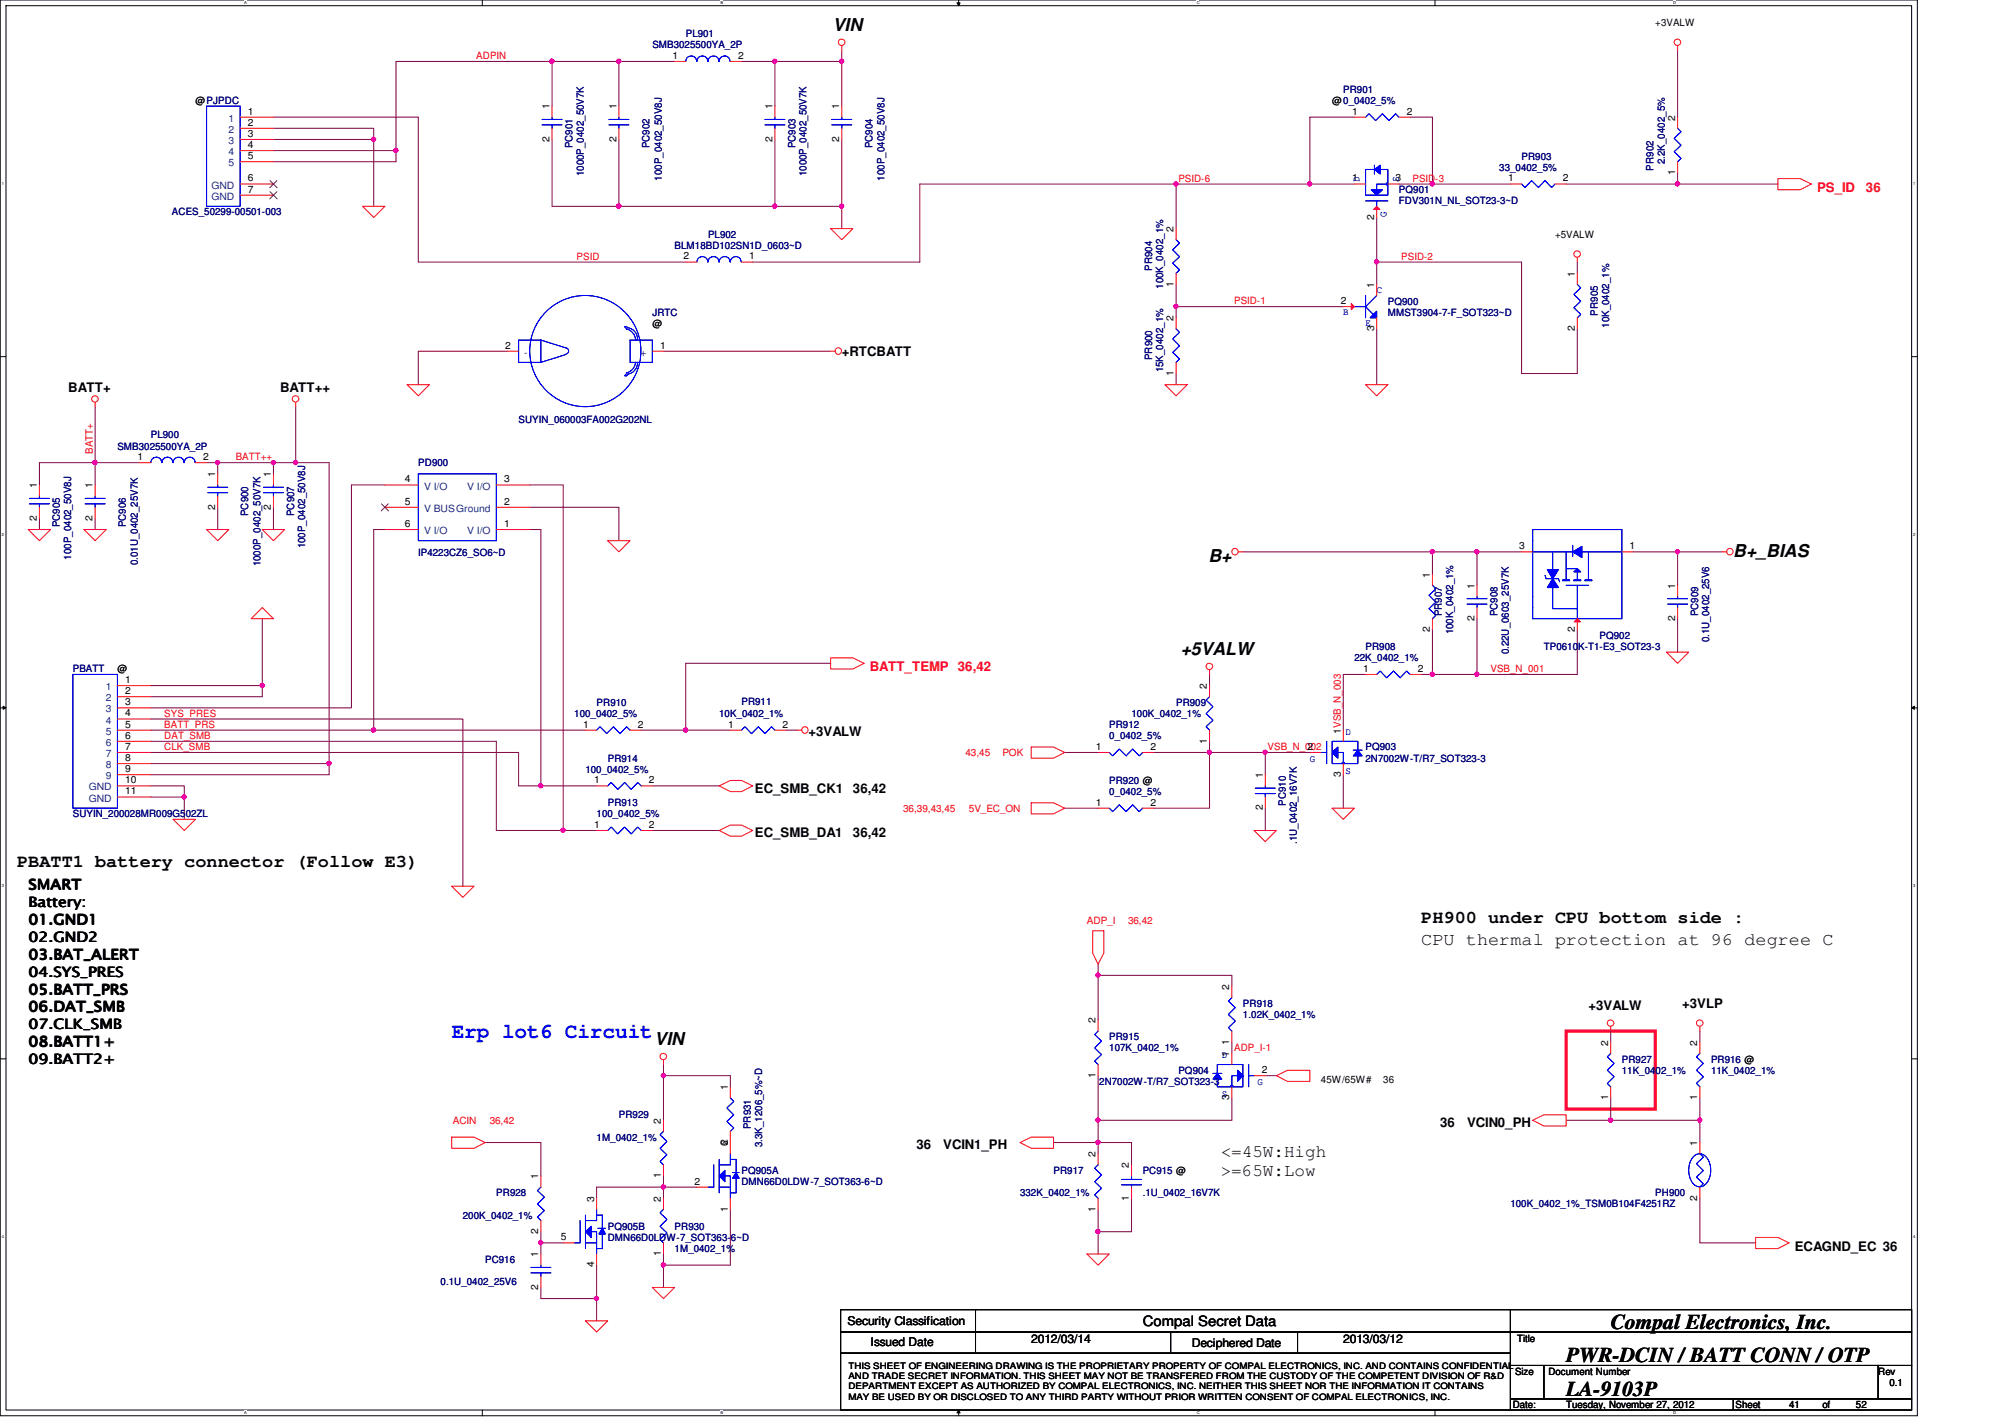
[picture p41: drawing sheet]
<svg xmlns="http://www.w3.org/2000/svg" width="297mm" height="210mm" viewBox="0 0 297 210" stroke-linecap="round" stroke-linejoin="round" font-family="sans-serif">
<defs><g id="words">
<text font-size="3.1" fill="#00f" x="66.9" y="153.7">Erp lot6 Circuit</text>
<g font-size="3.1">
<text x="238.6" y="196.8">Compal Electronics, Inc.</text>
<text x="232" y="201.8">PWR-DCIN / BATT CONN / OTP</text>
<text x="232" y="206.8">LA-9103P</text>
</g>
<g font-size="2.6">
<text x="123.4" y="4.6">VIN</text>
<text x="179" y="83.2">B+</text>
<text x="256.8" y="82.5">B+_BIAS</text>
<text x="174.9" y="97">+5VALW</text>
<text x="2.5" y="128.5">PBATT1 battery connector (Follow E3)</text>
<text x="210.6" y="136.7">PH900 under CPU bottom side :</text>
<text x="210.6" y="140">CPU thermal protection at 96 degree C</text>
<text x="97" y="154.8">VIN</text>
<text x="180.8" y="171.4">&lt;=45W:High</text>
<text x="180.8" y="174.2">&gt;=65W:Low</text>
</g>
<g font-size="2.1">
<text x="4.2" y="131.8">SMART</text>
<text x="4.2" y="134.4">Battery:</text>
<text x="4.2" y="137">01.GND1</text>
<text x="4.2" y="139.6">02.GND2</text>
<text x="4.3" y="142.1">03.BAT_ALERT</text>
<text x="4.3" y="144.7">04.SYS_PRES</text>
<text x="4.3" y="147.2">05.BATT_PRS</text>
<text x="4.3" y="149.8">06.DAT_SMB</text>
<text x="4.3" y="152.4">07.CLK_SMB</text>
<text x="4.3" y="155">08.BATT1+</text>
<text x="4.3" y="157.6">09.BATT2+</text>
<text x="169.3" y="196.5">Compal Secret Data</text>
</g>
<g font-size="1.9" fill="#f00">
<text x="269.2" y="28.4">PS_ID</text>
<text x="276.4" y="28.4">36</text>
<text x="128.9" y="99.4">BATT_TEMP</text>
<text x="141.9" y="99.4">36,42</text>
</g>
<g font-size="1.9">
<text x="124.7" y="52.7">+RTCBATT</text>
<text x="10.1" y="58.1">BATT+</text>
<text x="41.5" y="58.1">BATT++</text>
<text x="119.8" y="109">+3VALW</text>
<text x="111.8" y="117.4">EC_SMB_CK1</text>
<text x="126.4" y="117.4">36,42</text>
<text x="111.8" y="124">EC_SMB_DA1</text>
<text x="126.4" y="124">36,42</text>
<text x="235.3" y="149.6">+3VALW</text>
<text x="249.2" y="149.3">+3VLP</text>
<text x="213.4" y="167">36</text>
<text x="217.3" y="167">VCIN0_PH</text>
<text x="135.8" y="170.3">36</text>
<text x="139.7" y="170.3">VCIN1_PH</text>
<text x="265.9" y="185.3">ECAGND_EC 36</text>
</g>
<g font-size="1.8">
<text x="125.6" y="196.3">Security Classification</text>
<text x="129" y="199.4">Issued Date</text>
<text x="152.8" y="198.9">2012/03/14</text>
<text x="176.6" y="199.6">Deciphered Date</text>
<text x="199" y="198.9">2013/03/12</text>
</g>
<g font-size="1.5" fill="#000080">
<text x="101.6" y="5.5">PL901</text>
<text x="96.6" y="7.2">SMB3025500YA_2P</text>
<text x="199" y="13.8">PR901</text>
<text x="84.8" y="22" transform="rotate(-90 84.8 22)">PC901</text>
<text x="96.2" y="22" transform="rotate(-90 96.2 22)">PC902</text>
<text x="117.9" y="22" transform="rotate(-90 117.9 22)">PC903</text>
<text x="129.2" y="22" transform="rotate(-90 129.2 22)">PC904</text>
<text x="225.4" y="23.7">PR903</text>
<text x="86.5" y="26.1" transform="rotate(-90 86.5 26.1)">1000P_0402_50V7K</text>
<text x="98" y="26.8" transform="rotate(-90 98 26.8)">100P_0402_50V8J</text>
<text x="119.5" y="26.1" transform="rotate(-90 119.5 26.1)">1000P_0402_50V7K</text>
<text x="131.1" y="26.8" transform="rotate(-90 131.1 26.8)">100P_0402_50V8J</text>
<text x="207.3" y="28.6">PQ901</text>
<text x="222.1" y="25.3">33_0402_5%</text>
<text x="245" y="25.3" transform="rotate(-90 245 25.3)">PR902</text>
<text x="246.6" y="24.3" transform="rotate(-90 246.6 24.3)">2.2K_0402_5%</text>
<text x="25.5" y="31.9">ACES_50299-00501-003</text>
<text x="104.9" y="35.2">PL902</text>
<text x="207.3" y="30.3">FDV301N_NL_SOT23-3~D</text>
<text x="99.9" y="36.9">BLM18BD102SN1D_0603~D</text>
<text x="170.7" y="40.1" transform="rotate(-90 170.7 40.1)">PR904</text>
<text x="96.6" y="46.8">JRTC</text>
<text x="172.3" y="42.8" transform="rotate(-90 172.3 42.8)">100K_0402_1%</text>
<text x="205.6" y="45.1">PQ900</text>
<text x="205.6" y="46.8">MMST3904-7-F_SOT323~D</text>
<text x="236.7" y="46.7" transform="rotate(-90 236.7 46.7)">PR905</text>
<text x="170.7" y="53.3" transform="rotate(-90 170.7 53.3)">PR900</text>
<text x="238.4" y="48.6" transform="rotate(-90 238.4 48.6)">10K_0402_1%</text>
<text x="172.3" y="55.2" transform="rotate(-90 172.3 55.2)">15K_0402_1%</text>
<text x="22.3" y="64.9">PL900</text>
<text x="76.8" y="62.6">SUYIN_060003FA002G202NL</text>
<text x="17.4" y="66.6">SMB3025500YA_2P</text>
<text x="62" y="69.1">PD900</text>
<text x="36.8" y="76.5" transform="rotate(-90 36.8 76.5)">PC900</text>
<text x="43.6" y="76.5" transform="rotate(-90 43.6 76.5)">PC907</text>
<text x="8.9" y="78.1" transform="rotate(-90 8.9 78.1)">PC905</text>
<text x="10.5" y="82.9" transform="rotate(-90 10.5 82.9)">100P_0402_50V8J</text>
<text x="18.6" y="78.1" transform="rotate(-90 18.6 78.1)">PC906</text>
<text x="20.4" y="83.7" transform="rotate(-90 20.4 83.7)">0.01U_0402_25V7K</text>
<text x="38.6" y="83.9" transform="rotate(-90 38.6 83.9)">1000P_0402_50V7K</text>
<text x="45.2" y="81.2" transform="rotate(-90 45.2 81.2)">100P_0402_50V8J</text>
<text x="62" y="82.4">IP4223CZ6_SO6~D</text>
<text x="213.6" y="91.3" transform="rotate(-90 213.6 91.3)">PR907</text>
<text x="215.3" y="94" transform="rotate(-90 215.3 94)">100K_0402_1%</text>
<text x="221.9" y="91.3" transform="rotate(-90 221.9 91.3)">PC908</text>
<text x="237" y="94.7">PQ902</text>
<text x="251.6" y="91.3" transform="rotate(-90 251.6 91.3)">PC909</text>
<text x="253.2" y="95.1" transform="rotate(-90 253.2 95.1)">0.1U_0402_25V6</text>
<text x="10.8" y="99.6">PBATT</text>
<text x="200.7" y="98">22K_0402_1%</text>
<text x="202.3" y="96.3">PR908</text>
<text x="223.5" y="96.9" transform="rotate(-90 223.5 96.9)">0.22U_0603_25V7K</text>
<text x="228.7" y="96.3">TP0610K-T1-E3_SOT23-3</text>
<text x="85.1" y="106.2">100_0402_5%</text>
<text x="88.4" y="104.6">PR910</text>
<text x="106.5" y="106.2">10K_0402_1%</text>
<text x="109.9" y="104.4">PR911</text>
<text x="164.3" y="107.9">PR912</text>
<text x="167.6" y="106.2">100K_0402_1%</text>
<text x="174.2" y="104.6">PR909</text>
<text x="90" y="112.8">PR914</text>
<text x="164.3" y="109.5">0_0402_5%</text>
<text x="202.3" y="111.2">PQ903</text>
<text x="202.3" y="112.8">2N7002W-T/R7_SOT323-3</text>
<text x="86.7" y="114.5">100_0402_5%</text>
<text x="90" y="119.4">PR913</text>
<text x="164.3" y="116.1">PR920 @</text>
<text x="164.3" y="117.8">0_0402_5%</text>
<text x="190.5" y="119.4" transform="rotate(-90 190.5 119.4)">PC910</text>
<text x="10.8" y="121.1">SUYIN_200028MR009G502ZL</text>
<text x="88.4" y="121.1">100_0402_5%</text>
<text x="192.1" y="125" transform="rotate(-90 192.1 125)">.1U_0402_16V7K</text>
<text x="184.1" y="149.1">PR918</text>
<text x="164.3" y="154.1">PR915</text>
<text x="164.3" y="155.7">107K_0402_1%</text>
<text x="184.1" y="150.8">1.02K_0402_1%</text>
<text x="162.9" y="160.7">2N7002W-T/R7_SOT323-3</text>
<text x="174.6" y="159">PQ904</text>
<text x="240.3" y="157.4">PR927</text>
<text x="240.3" y="159">11K_0402_1%</text>
<text x="253.5" y="157.4">PR916 @</text>
<text x="253.5" y="159">11K_0402_1%</text>
<text x="91.7" y="165.7">PR929</text>
<text x="111.2" y="167.3" transform="rotate(-90 111.2 167.3)">PR931</text>
<text x="88.4" y="169">1M_0402_1%</text>
<text x="109.9" y="173.9">PQ905A</text>
<text x="112.9" y="169.9" transform="rotate(-90 112.9 169.9)">3.3K_1206_5%~D</text>
<text x="156.1" y="173.9">PR917</text>
<text x="169.3" y="173.9">PC915 @</text>
<text x="73.5" y="177.2">PR928</text>
<text x="109.9" y="175.6">DMN66D0LDW-7_SOT363-6~D</text>
<text x="151.1" y="177.2">332K_0402_1%</text>
<text x="169.3" y="177.2">.1U_0402_16V7K</text>
<text x="223.8" y="178.9">100K_0402_1%_TSM0B104F4251RZ</text>
<text x="245.2" y="177.2">PH900</text>
<text x="68.6" y="180.5">200K_0402_1%</text>
<text x="90" y="182.2">PQ905B</text>
<text x="90" y="183.8">DMN66D0LDW-7_SOT363-6~D</text>
<text x="99.9" y="182.2">PR930</text>
<text x="99.9" y="185.5">1M_0402_1%</text>
<text x="65.3" y="190.4">0.1U_0402_25V6</text>
<text x="71.9" y="187.1">PC916</text>
</g>
<g font-size="1.5">
<text x="245.2" y="3.9">+3VALW</text>
<text x="99.6" y="8.7">1</text>
<text x="109.3" y="8.7">2</text>
<text x="29" y="15.4">@PJPDC</text>
<text x="36.7" y="17">1</text>
<text x="81.4" y="16.2" transform="rotate(-90 81.4 16.2)">1</text>
<text x="91.3" y="16.2" transform="rotate(-90 91.3 16.2)">1</text>
<text x="114.4" y="16.2" transform="rotate(-90 114.4 16.2)">1</text>
<text x="124.3" y="16.2" transform="rotate(-90 124.3 16.2)">1</text>
<text x="197.4" y="15.4">@0_0402_5%</text>
<text x="200.3" y="17">1</text>
<text x="208.4" y="17">2</text>
<text x="248.2" y="17.9" transform="rotate(-90 248.2 17.9)">2</text>
<text x="36.7" y="18.6">2</text>
<text x="36.7" y="20.3">3</text>
<text x="36.7" y="21.9">4</text>
<text x="36.7" y="23.6">5</text>
<text x="81.4" y="21" transform="rotate(-90 81.4 21)">2</text>
<text x="91.3" y="21" transform="rotate(-90 91.3 21)">2</text>
<text x="114.4" y="21" transform="rotate(-90 114.4 21)">2</text>
<text x="124.3" y="21" transform="rotate(-90 124.3 21)">2</text>
<text x="36.7" y="26.9">6</text>
<text x="36.7" y="28.5">7</text>
<text x="200.3" y="26.9">1</text>
<text x="206.8" y="26.9">3</text>
<text x="223.4" y="26.9">1</text>
<text x="231.5" y="26.9">2</text>
<text x="248.2" y="26" transform="rotate(-90 248.2 26)">1</text>
<text x="173.9" y="34.4" transform="rotate(-90 173.9 34.4)">2</text>
<text x="203.6" y="32.6" transform="rotate(-90 203.6 32.6)">2</text>
<text x="230.4" y="35.2">+5VALW</text>
<text x="101.3" y="38.4">2</text>
<text x="111" y="38.4">1</text>
<text x="233.3" y="41" transform="rotate(-90 233.3 41)">1</text>
<text x="173.9" y="47.6" transform="rotate(-90 173.9 47.6)">2</text>
<text x="173.9" y="42.5" transform="rotate(-90 173.9 42.5)">1</text>
<text x="198.7" y="45">2</text>
<text x="203.6" y="42.6" transform="rotate(-90 203.6 42.6)">1</text>
<text x="74.8" y="51.6">2</text>
<text x="96.6" y="48.4">@</text>
<text x="97.8" y="51.6">1</text>
<text x="203.6" y="49.1" transform="rotate(-90 203.6 49.1)">3</text>
<text x="233.3" y="49.1" transform="rotate(-90 233.3 49.1)">2</text>
<text x="173.9" y="55.7" transform="rotate(-90 173.9 55.7)">1</text>
<text x="20.4" y="68.2">1</text>
<text x="30.1" y="68.2">2</text>
<text x="31.9" y="70.7" transform="rotate(-90 31.9 70.7)">1</text>
<text x="40.1" y="70.7" transform="rotate(-90 40.1 70.7)">1</text>
<text x="60" y="71.5">4</text>
<text x="74.7" y="71.5">3</text>
<text x="5.5" y="77.1" transform="rotate(-90 5.5 77.1)">2</text>
<text x="5.5" y="72.3" transform="rotate(-90 5.5 72.3)">1</text>
<text x="13.7" y="77.1" transform="rotate(-90 13.7 77.1)">2</text>
<text x="13.7" y="72.3" transform="rotate(-90 13.7 72.3)">1</text>
<text x="31.9" y="75.5" transform="rotate(-90 31.9 75.5)">2</text>
<text x="40.1" y="75.5" transform="rotate(-90 40.1 75.5)">2</text>
<text x="60" y="74.8">5</text>
<text x="74.7" y="74.8">2</text>
<text x="60" y="78.1">6</text>
<text x="74.7" y="78.1">1</text>
<text x="225.1" y="81.4">3</text>
<text x="241.4" y="81.4">1</text>
<text x="211.8" y="85.6" transform="rotate(-90 211.8 85.6)">1</text>
<text x="218.4" y="87.2" transform="rotate(-90 218.4 87.2)">1</text>
<text x="248.2" y="87.2" transform="rotate(-90 248.2 87.2)">1</text>
<text x="211.8" y="93.6" transform="rotate(-90 211.8 93.6)">2</text>
<text x="218.4" y="92" transform="rotate(-90 218.4 92)">2</text>
<text x="233.3" y="93.6" transform="rotate(-90 233.3 93.6)">2</text>
<text x="248.2" y="92" transform="rotate(-90 248.2 92)">2</text>
<text x="17.4" y="99.6">@</text>
<text x="18.5" y="101.2">1</text>
<text x="202" y="99.5">1</text>
<text x="210.1" y="99.5">2</text>
<text x="18.5" y="104.5">3</text>
<text x="18.5" y="106.1">4</text>
<text x="18.5" y="107.8">5</text>
<text x="18.5" y="102.8">2</text>
<text x="86.4" y="107.8">1</text>
<text x="94.5" y="107.8">2</text>
<text x="107.9" y="107.8">1</text>
<text x="115.9" y="107.8">2</text>
<text x="178.8" y="102.1" transform="rotate(-90 178.8 102.1)">2</text>
<text x="18.5" y="109.4">6</text>
<text x="18.5" y="112.7">8</text>
<text x="18.5" y="111.1">7</text>
<text x="162.3" y="111.1">1</text>
<text x="170.4" y="111.1">2</text>
<text x="178.8" y="110.2" transform="rotate(-90 178.8 110.2)">1</text>
<text x="193.7" y="111.1">2</text>
<text x="198.6" y="108.7" transform="rotate(-90 198.6 108.7)">1VSB_N_003</text>
<text x="18.5" y="116">10</text>
<text x="18.5" y="117.7">11</text>
<text x="18.5" y="114.4">9</text>
<text x="88" y="116">1</text>
<text x="96.1" y="116">2</text>
<text x="162.3" y="119.3">1</text>
<text x="170.4" y="119.3">2</text>
<text x="187.1" y="115.3" transform="rotate(-90 187.1 115.3)">1</text>
<text x="198.6" y="115.1" transform="rotate(-90 198.6 115.1)">3</text>
<text x="88" y="122.6">1</text>
<text x="96.1" y="122.6">2</text>
<text x="187.1" y="120.1" transform="rotate(-90 187.1 120.1)">2</text>
<text x="182.1" y="146.6" transform="rotate(-90 182.1 146.6)">2</text>
<text x="162.3" y="151.6" transform="rotate(-90 162.3 151.6)">2</text>
<text x="182.1" y="154.7" transform="rotate(-90 182.1 154.7)">1</text>
<text x="238.2" y="154.9" transform="rotate(-90 238.2 154.9)">2</text>
<text x="251.5" y="154.9" transform="rotate(-90 251.5 154.9)">2</text>
<text x="107.8" y="161.5" transform="rotate(-90 107.8 161.5)">1</text>
<text x="162.3" y="159.7" transform="rotate(-90 162.3 159.7)">1</text>
<text x="182.1" y="156.5" transform="rotate(-90 182.1 156.5)">1</text>
<text x="186.9" y="159">2</text>
<text x="195.7" y="160.4">45W/65W#</text>
<text x="204.9" y="160.4">36</text>
<text x="97.9" y="166.5" transform="rotate(-90 97.9 166.5)">2</text>
<text x="182.1" y="163" transform="rotate(-90 182.1 163)">3</text>
<text x="238.2" y="163" transform="rotate(-90 238.2 163)">1</text>
<text x="251.5" y="163" transform="rotate(-90 251.5 163)">1</text>
<text x="107.8" y="169.8" transform="rotate(-90 107.8 169.8)">6</text>
<text x="107.8" y="169.6" transform="rotate(-90 107.8 169.6)">2</text>
<text x="162.3" y="171.4" transform="rotate(-90 162.3 171.4)">2</text>
<text x="167.3" y="173.1" transform="rotate(-90 167.3 173.1)">2</text>
<text x="251.5" y="169.8" transform="rotate(-90 251.5 169.8)">1</text>
<text x="79.8" y="174.7" transform="rotate(-90 79.8 174.7)">1</text>
<text x="88" y="178" transform="rotate(-90 88 178)">3</text>
<text x="97.9" y="178" transform="rotate(-90 97.9 178)">2</text>
<text x="97.9" y="174.5" transform="rotate(-90 97.9 174.5)">1</text>
<text x="102.9" y="175.5">2</text>
<text x="107.8" y="179.5" transform="rotate(-90 107.8 179.5)">1</text>
<text x="162.3" y="179.5" transform="rotate(-90 162.3 179.5)">1</text>
<text x="167.3" y="177.8" transform="rotate(-90 167.3 177.8)">1</text>
<text x="251.5" y="177.8" transform="rotate(-90 251.5 177.8)">2</text>
<text x="79.8" y="182.8" transform="rotate(-90 79.8 182.8)">2</text>
<text x="83.1" y="183.7">5</text>
<text x="79.8" y="191.1" transform="rotate(-90 79.8 191.1)">2</text>
<text x="79.8" y="186.3" transform="rotate(-90 79.8 186.3)">1</text>
<text x="88" y="187.7" transform="rotate(-90 88 187.7)">4</text>
<text x="97.9" y="186.1" transform="rotate(-90 97.9 186.1)">1</text>
<text x="224.4" y="203.6">Size</text>
<text x="224.7" y="198.8">Title</text>
<text x="229.4" y="203.6">Document Number</text>
<text x="278.3" y="203.6">Rev</text>
<text x="224.1" y="208.6">Date:</text>
<text x="232" y="208.6">Tuesday, November 27, 2012</text>
<text x="257.1" y="208.6">Sheet</text>
<text x="265" y="208.6">41</text>
<text x="270" y="208.6">of</text>
<text x="275" y="208.6">52</text>
<text x="279.9" y="205.3">0.1</text>
</g>
<g font-size="1.5" fill="#f00">
<text x="70.6" y="8.8">ADPIN</text>
<text x="174.6" y="26.9">PSID-6</text>
<text x="209.3" y="26.9">PSID-3</text>
<text x="85.4" y="38.5">PSID</text>
<text x="207.6" y="38.5">PSID-2</text>
<text x="182.8" y="45.1">PSID-1</text>
<text x="13.8" y="67.2" transform="rotate(-90 13.8 67.2)">BATT+</text>
<text x="34.9" y="68.2">BATT++</text>
<text x="220.8" y="99.6">VSB_N_001</text>
<text x="24.3" y="106.2">SYS_PRES</text>
<text x="24.3" y="107.8">BATT_PRS</text>
<text x="24.3" y="109.5">DAT_SMB</text>
<text x="24.3" y="111.1">CLK_SMB</text>
<text x="143" y="112">43,45</text>
<text x="148.5" y="112">POK</text>
<text x="187.8" y="111.1">VSB_N_002</text>
<text x="133.8" y="120.3">36,39,43,45</text>
<text x="143.5" y="120.3">5V_EC_ON</text>
<text x="161" y="136.9">ADP_I</text>
<text x="167.1" y="136.9">36,42</text>
<text x="182.8" y="155.7">ADP_I-1</text>
<text x="67.1" y="166.5">ACIN</text>
<text x="72.6" y="166.5">36,42</text>
</g>
<g font-size="1.5" fill="#004080">
<text x="33.9" y="18">1</text>
<text x="33.9" y="19.7">2</text>
<text x="33.9" y="21.3">3</text>
<text x="33.9" y="23">4</text>
<text x="31.3" y="27.9">GND</text>
<text x="31.3" y="29.6">GND</text>
<text x="33.9" y="24.6">5</text>
<text x="77.7" y="52.7">-</text>
<text x="94.9" y="52.7">+</text>
<text x="62.8" y="72.5">V I/O</text>
<text x="62.8" y="75.8">V BUSGround</text>
<text x="69.2" y="72.5">V I/O</text>
<text x="62.8" y="79.1">V I/O</text>
<text x="69.2" y="79.1">V I/O</text>
<text x="15.7" y="102.2">1</text>
<text x="15.7" y="105.5">3</text>
<text x="15.7" y="107.2">4</text>
<text x="15.7" y="103.9">2</text>
<text x="15.7" y="108.8">5</text>
<text x="15.7" y="110.5">6</text>
<text x="15.7" y="113.8">8</text>
<text x="15.7" y="112.1">7</text>
<text x="13.2" y="117.1">GND</text>
<text x="13.2" y="118.7">GND</text>
<text x="15.7" y="115.4">9</text>
</g>
<g font-size="1.5" fill="#00f">
<text x="201.4" y="26.9" transform="rotate(-90 201.4 26.9)">D</text>
<text x="207.2" y="26.9" transform="rotate(-90 207.2 26.9)">S</text>
<text x="205.4" y="32.2" transform="rotate(-90 205.4 32.2)">G</text>
<text x="199" y="46.7">B</text>
<text x="204" y="43.3">C</text>
<text x="202.3" y="48.3">E</text>
<text x="194.1" y="112.9">G</text>
<text x="199.3" y="108.9">D</text>
<text x="199.3" y="114.7">S</text>
<text x="181" y="156.8">D</text>
<text x="186.3" y="160.7">G</text>
<text x="181" y="162.6">S</text>
</g>
<g font-size="1.3">
<text x="125.7" y="202.8">THIS SHEET OF ENGINEERING DRAWING IS THE PROPRIETARY PROPERTY OF COMPAL ELECTRONICS, INC. AND CONTAINS CONFIDENTIAL</text>
<text x="125.7" y="205.8">DEPARTMENT EXCEPT AS AUTHORIZED BY COMPAL ELECTRONICS, INC. NEITHER THIS SHEET NOR THE INFORMATION IT CONTAINS</text>
<text x="125.7" y="207.3">MAY BE USED BY OR DISCLOSED TO ANY THIRD PARTY WITHOUT PRIOR WRITTEN CONSENT OF COMPAL ELECTRONICS, INC.</text>
<text x="125.7" y="204.3">AND TRADE SECRET INFORMATION. THIS SHEET MAY NOT BE TRANSFERED FROM THE CUSTODY OF THE COMPETENT DIVISION OF R&amp;D</text>
</g>
<g font-size=".6">
<text x="36.1" y=".6">A</text>
<text x="106.7" y=".6">B</text>
<text x="177.3" y=".6">C</text>
<text x="247.9" y=".6">D</text>
<text x=".3" y="27.4">1</text>
<text x="283.4" y="27.4">1</text>
<text x=".3" y="79.4">2</text>
<text x="283.4" y="79.4">2</text>
<text x=".3" y="131.4">3</text>
<text x="283.4" y="131.4">3</text>
<text x=".3" y="183.4">4</text>
<text x="283.4" y="183.4">4</text>
<text x="36.1" y="209.5">A</text>
<text x="106.7" y="209.5">B</text>
<text x="177.3" y="209.5">C</text>
<text x="247.9" y="209.5">D</text>
</g>
</g></defs>
<path d="M0 0h284.1v209.7h-284.1zM.9 .8h282.3v208.1h-282.3z" fill="none" stroke="#000" stroke-width=".15"/>
<g fill="#fff">
<path d="M36.1 .1h.4v.7h-.4z"/>
<path d="M36.1 209h.4v.6h-.4z"/>
</g>
<path d="M71.5 0v.8M71.5 208.9v.8" fill="none" stroke="#000" stroke-width=".15"/>
<g fill="#fff">
<path d="M106.7 .1h.4v.7h-.4z"/>
<path d="M106.7 209h.4v.6h-.4z"/>
</g>
<path d="M141.8 .4h.4l-.2 .4zM142 0v.8M142 208.9l.2 .4h-.4zM142 208.9v.8" fill="none" stroke="#000" stroke-width=".15"/>
<path d="M141.8 .4h.4l-.2 .4zM142 208.9l.2 .4h-.4z" fill="#000"/>
<g fill="#fff">
<path d="M177.3 .1h.4v.7h-.4z"/>
<path d="M177.3 209h.4v.6h-.4z"/>
</g>
<path d="M212.6 0v.8M212.6 208.9v.8" fill="none" stroke="#000" stroke-width=".15"/>
<g fill="#fff">
<path d="M247.9 .1h.3v.7h-.3z"/>
<path d="M247.9 209h.3v.6h-.3z"/>
<path d="M.3 26.8h.2v.7h-.2z"/>
<path d="M283.4 26.8h.3v.7h-.3z"/>
<path d="M.3 78.8h.2v.7h-.2z"/>
<path d="M283.4 78.8h.3v.7h-.3z"/>
</g>
<path d="M0 52.8h.9M283.2 52.8h.9" fill="none" stroke="#000" stroke-width=".15"/>
<g fill="#fff">
<path d="M.3 130.9h.2v.6h-.2z"/>
<path d="M283.4 130.9h.3v.6h-.3z"/>
</g>
<path d="M0 104.9h.9M.5 104.6l.4 .3-.4 .2zM283.2 104.9l.4-.3v.5zM283.2 104.9h.9" fill="none" stroke="#000" stroke-width=".15"/>
<path d="M.5 104.6l.4 .3-.4 .2zM283.2 104.9l.4-.3v.5z" fill="#000"/>
<g fill="#fff">
<path d="M.3 182.8h.2v.7h-.2z"/>
<path d="M283.4 182.8h.3v.7h-.3z"/>
</g>
<path d="M0 156.8h.9M283.2 156.8h.9" fill="none" stroke="#000" stroke-width=".15"/>
<path d="M232 152.7h13.2v11.6h-13.2z" fill="none" stroke="#f00" stroke-width=".47"/>
<path d="M81.8 30.6h9.9" fill="none" stroke="#800040" stroke-width=".15"/>
<circle cx="91.7" cy="30.5" r=".32" fill="#f0f"/>
<circle cx="91.7" cy="30.5" r=".32" fill="none" stroke="#f0f" stroke-width=".15"/>
<path d="M81.8 9.1h9.9" fill="none" stroke="#800040" stroke-width=".15"/>
<circle cx="81.8" cy="9.1" r=".32" fill="#f0f"/>
<circle cx="81.8" cy="9.1" r=".32" fill="none" stroke="#f0f" stroke-width=".15"/>
<path d="M114.8 9.1h9.9" fill="none" stroke="#800040" stroke-width=".15"/>
<circle cx="124.7" cy="9.1" r=".32" fill="#f0f"/>
<circle cx="124.7" cy="9.1" r=".32" fill="none" stroke="#f0f" stroke-width=".15"/>
<circle cx="114.8" cy="9.1" r=".32" fill="#f0f"/>
<circle cx="114.8" cy="9.1" r=".32" fill="none" stroke="#f0f" stroke-width=".15"/>
<path d="M91.7 30.6h23.1" fill="none" stroke="#800040" stroke-width=".15"/>
<circle cx="91.7" cy="30.5" r=".32" fill="#f0f"/>
<circle cx="91.7" cy="30.5" r=".32" fill="none" stroke="#f0f" stroke-width=".15"/>
<path d="M58.7 9.1h23.1M124.7 7.5v1.6" fill="none" stroke="#800040" stroke-width=".15"/>
<circle cx="81.8" cy="9.1" r=".32" fill="#f0f"/>
<circle cx="81.8" cy="9.1" r=".32" fill="none" stroke="#f0f" stroke-width=".15"/>
<path d="M81.8 9.1v6.6M91.7 9.1v6.6M109.9 9.1h4.9v6.6M124.7 9.1v6.6M81.8 20.7v9.9M91.7 20.7v9.9M114.8 20.7v9.9h9.9M124.7 20.7v13.2" fill="none" stroke="#800040" stroke-width=".15"/>
<circle cx="124.7" cy="30.5" r=".32" fill="#f0f"/>
<circle cx="124.7" cy="30.5" r=".32" fill="none" stroke="#f0f" stroke-width=".15"/>
<circle cx="114.8" cy="30.5" r=".32" fill="#f0f"/>
<circle cx="114.8" cy="30.5" r=".32" fill="none" stroke="#f0f" stroke-width=".15"/>
<path d="M210.6 99.9h1.6M212.2 93.3v6.6M212.2 99.9h6.6" fill="none" stroke="#800040" stroke-width=".15"/>
<circle cx="212.2" cy="99.9" r=".32" fill="#f0f"/>
<circle cx="212.2" cy="99.9" r=".32" fill="none" stroke="#f0f" stroke-width=".15"/>
<path d="M202.3 99.9h-3.3v8.3M212.2 81.7h6.6M218.8 91.7v8.2h14.9v-6.6M248.5 91.7v4.9M248.5 81.7v5M187.4 111.5h6.7M199 114.8v4.9" fill="none" stroke="#800040" stroke-width=".15"/>
<circle cx="218.8" cy="99.9" r=".32" fill="#f0f"/>
<circle cx="218.8" cy="99.9" r=".32" fill="none" stroke="#f0f" stroke-width=".15"/>
<path d="M212.2 81.7v3.3M218.8 81.7v5" fill="none" stroke="#800040" stroke-width=".15"/>
<circle cx="218.8" cy="81.7" r=".32" fill="#f0f"/>
<circle cx="218.8" cy="81.7" r=".32" fill="none" stroke="#f0f" stroke-width=".15"/>
<path d="M184.1 81.7h28.1M241.9 81.7h6.6" fill="none" stroke="#800040" stroke-width=".15"/>
<circle cx="212.2" cy="81.7" r=".32" fill="#f0f"/>
<circle cx="212.2" cy="81.7" r=".32" fill="none" stroke="#f0f" stroke-width=".15"/>
<path d="M179.2 99.9v1.7M218.8 81.7h6.6M248.5 81.7h6.6" fill="none" stroke="#800040" stroke-width=".15"/>
<circle cx="248.5" cy="81.7" r=".32" fill="#f0f"/>
<circle cx="248.5" cy="81.7" r=".32" fill="none" stroke="#f0f" stroke-width=".15"/>
<path d="M91.7 9.1h8.2M187.4 111.5v3.3M187.4 119.7v3.3" fill="none" stroke="#800040" stroke-width=".15"/>
<circle cx="91.7" cy="9.1" r=".32" fill="#f0f"/>
<circle cx="91.7" cy="9.1" r=".32" fill="none" stroke="#f0f" stroke-width=".15"/>
<path d="M194.1 17.4v9.9M208.9 17.4h3.3M62 38.8h39.6M212.2 27.3h11.6M174.2 55.3v1.7" fill="none" stroke="#800040" stroke-width=".15"/>
<circle cx="194" cy="27.2" r=".32" fill="#f0f"/>
<circle cx="194" cy="27.2" r=".32" fill="none" stroke="#f0f" stroke-width=".15"/>
<path d="M194.1 17.4h6.6M194.1 27.3h6.6M204 38.8v3.3M174.2 45.4h24.8" fill="none" stroke="#800040" stroke-width=".15"/>
<circle cx="174.2" cy="45.4" r=".32" fill="#f0f"/>
<circle cx="174.2" cy="45.4" r=".32" fill="none" stroke="#f0f" stroke-width=".15"/>
<path d="M174.2 27.3h19.9M232 27.3h16.5M174.2 42.1v3.3" fill="none" stroke="#800040" stroke-width=".15"/>
<circle cx="174.2" cy="27.2" r=".32" fill="#f0f"/>
<circle cx="174.2" cy="27.2" r=".32" fill="none" stroke="#f0f" stroke-width=".15"/>
<path d="M248.5 7.5v9.9M204 32.2v6.6h21.4" fill="none" stroke="#800040" stroke-width=".15"/>
<circle cx="203.9" cy="38.8" r=".32" fill="#f0f"/>
<circle cx="203.9" cy="38.8" r=".32" fill="none" stroke="#f0f" stroke-width=".15"/>
<path d="M174.2 27.3v6.6M225.4 38.8v16.5h8.3v-6.6M248.5 27.3h14.9" fill="none" stroke="#800040" stroke-width=".15"/>
<circle cx="248.5" cy="27.2" r=".32" fill="#f0f"/>
<circle cx="248.5" cy="27.2" r=".32" fill="none" stroke="#f0f" stroke-width=".15"/>
<path d="M212.2 17.4v9.9M136.3 27.3h37.9M233.7 38.8v1.7M248.5 25.6v1.7M174.2 45.4v1.7M204 48.7v8.3" fill="none" stroke="#800040" stroke-width=".15"/>
<circle cx="212.2" cy="27.2" r=".32" fill="#f0f"/>
<circle cx="212.2" cy="27.2" r=".32" fill="none" stroke="#f0f" stroke-width=".15"/>
<path d="M207.3 27.3h4.9M14.1 60.3v11.5M14.1 76.8v1.6M32.3 75.1v3.3" fill="none" stroke="#800040" stroke-width=".15"/>
<circle cx="14.1" cy="68.5" r=".32" fill="#f0f"/>
<circle cx="14.1" cy="68.5" r=".32" fill="none" stroke="#f0f" stroke-width=".15"/>
<path d="M14.1 68.5h6.6M30.6 68.5h1.7v1.7M43.8 60.3v8.2h-3.3M101.6 98.3h21.5M116.5 108.2h1.6" fill="none" stroke="#800040" stroke-width=".15"/>
<circle cx="43.8" cy="68.5" r=".32" fill="#f0f"/>
<circle cx="43.8" cy="68.5" r=".32" fill="none" stroke="#f0f" stroke-width=".15"/>
<circle cx="40.5" cy="68.5" r=".32" fill="#f0f"/>
<circle cx="40.5" cy="68.5" r=".32" fill="none" stroke="#f0f" stroke-width=".15"/>
<path d="M5.8 76.8v1.6M14.1 68.5h-8.3v3.3M32.3 68.5h8.2" fill="none" stroke="#800040" stroke-width=".15"/>
<circle cx="32.2" cy="68.5" r=".32" fill="#f0f"/>
<circle cx="32.2" cy="68.5" r=".32" fill="none" stroke="#f0f" stroke-width=".15"/>
<g fill="none" stroke="#800040" stroke-width=".15">
<path d="M136.3 27.3v11.5h-24.8M75.2 52h-13.2v5M40.5 75.1v3.3M40.5 68.5v1.7M43.8 68.5h5M22.3 109.8h51.2M22.3 113.1h26.5M22.3 114.8h26.5M96.6 116.4h9.9M101.6 108.2h6.6M96.6 123h9.9M251.8 152.7v1.7"/>
<path d="M251.8 177.5v6.6M251.8 165.9v3.3"/>
</g>
<circle cx="251.8" cy="165.9" r=".32" fill="#f0f"/>
<circle cx="251.8" cy="165.9" r=".32" fill="none" stroke="#f0f" stroke-width=".15"/>
<path d="M238.6 165.9h13.2" fill="none" stroke="#800040" stroke-width=".15"/>
<circle cx="238.6" cy="165.9" r=".32" fill="#f0f"/>
<circle cx="238.6" cy="165.9" r=".32" fill="none" stroke="#f0f" stroke-width=".15"/>
<path d="M251.8 162.6v3.3M162.7 182.5v3.3" fill="none" stroke="#800040" stroke-width=".15"/>
<circle cx="162.7" cy="182.4" r=".32" fill="#f0f"/>
<circle cx="162.7" cy="182.4" r=".32" fill="none" stroke="#f0f" stroke-width=".15"/>
<path d="M156.1 169.2h6.6v1.7" fill="none" stroke="#800040" stroke-width=".15"/>
<circle cx="162.7" cy="169.2" r=".32" fill="#f0f"/>
<circle cx="162.7" cy="169.2" r=".32" fill="none" stroke="#f0f" stroke-width=".15"/>
<path d="M101.6 98.3v9.9M162.7 144.5v6.6" fill="none" stroke="#800040" stroke-width=".15"/>
<circle cx="101.6" cy="108.1" r=".32" fill="#f0f"/>
<circle cx="101.6" cy="108.1" r=".32" fill="none" stroke="#f0f" stroke-width=".15"/>
<path d="M48.8 113.1v1.7M73.5 109.8v13.2M80.1 116.4h8.3M95 108.2h6.6M83.4 123h5" fill="none" stroke="#800040" stroke-width=".15"/>
<circle cx="48.7" cy="113.1" r=".32" fill="#f0f"/>
<circle cx="48.7" cy="113.1" r=".32" fill="none" stroke="#f0f" stroke-width=".15"/>
<path d="M62 17.4v21.4M98.3 52h24.8M22.3 106.5h46.3v24.8M162.7 144.5h19.8" fill="none" stroke="#800040" stroke-width=".15"/>
<circle cx="162.7" cy="144.5" r=".32" fill="#f0f"/>
<circle cx="162.7" cy="144.5" r=".32" fill="none" stroke="#f0f" stroke-width=".15"/>
<path d="M162.7 142.8v1.7M182.5 144.5v1.6M162.7 165.9h19.8" fill="none" stroke="#800040" stroke-width=".15"/>
<circle cx="162.7" cy="165.9" r=".32" fill="#f0f"/>
<circle cx="162.7" cy="165.9" r=".32" fill="none" stroke="#f0f" stroke-width=".15"/>
<path d="M58.7 9.1v13.2M22.3 116.4h5v1.7M76.8 111.5v4.9M162.7 159.3v6.6M182.5 154.4v1.6M187.4 159.3h1.7M182.5 162.6v3.3" fill="none" stroke="#800040" stroke-width=".15"/>
<circle cx="27.3" cy="118" r=".32" fill="#f0f"/>
<circle cx="27.3" cy="118" r=".32" fill="none" stroke="#f0f" stroke-width=".15"/>
<path d="M40.5 24h18.2M40.5 22.3h18.2M22.3 118.1h5v3.3" fill="none" stroke="#800040" stroke-width=".15"/>
<circle cx="58.6" cy="22.3" r=".32" fill="#f0f"/>
<circle cx="58.6" cy="22.3" r=".32" fill="none" stroke="#f0f" stroke-width=".15"/>
<path d="M40.5 19h14.9v1.7h-14.9M40.5 17.4h21.5M58.7 22.3v1.7M22.3 111.5h54.5M98.3 159.3h9.9M238.6 152.7v1.7M162.7 165.9v3.3h4.9v3.4M167.6 177.5v5h-4.9v-3.3M238.6 162.6v3.3h-6.6M98.3 187.4h9.9" fill="none" stroke="#800040" stroke-width=".15"/>
<circle cx="98.3" cy="159.3" r=".32" fill="#f0f"/>
<circle cx="98.3" cy="159.3" r=".32" fill="none" stroke="#f0f" stroke-width=".15"/>
<path d="M108.2 159.3v1.7M71.9 169.2h8.2v5M98.3 174.2v1.7h4.9M108.2 179.2v8.2M80.1 182.5v1.6M80.1 190.7v1.7M88.4 187.4v8.3M98.3 185.8v1.6" fill="none" stroke="#800040" stroke-width=".15"/>
<circle cx="98.3" cy="175.8" r=".32" fill="#f0f"/>
<circle cx="98.3" cy="175.8" r=".32" fill="none" stroke="#f0f" stroke-width=".15"/>
<path d="M88.4 177.5v-1.6h9.9v1.6M98.3 187.4v3.3" fill="none" stroke="#800040" stroke-width=".15"/>
<circle cx="98.3" cy="187.4" r=".32" fill="#f0f"/>
<circle cx="98.3" cy="187.4" r=".32" fill="none" stroke="#f0f" stroke-width=".15"/>
<path d="M98.3 157.7v8.2M80.1 192.4h8.3" fill="none" stroke="#800040" stroke-width=".15"/>
<circle cx="88.4" cy="192.3" r=".32" fill="#f0f"/>
<circle cx="88.4" cy="192.3" r=".32" fill="none" stroke="#f0f" stroke-width=".15"/>
<path d="M80.1 184.1v1.7" fill="none" stroke="#800040" stroke-width=".15"/>
<circle cx="80.1" cy="184.1" r=".32" fill="#f0f"/>
<circle cx="80.1" cy="184.1" r=".32" fill="none" stroke="#f0f" stroke-width=".15"/>
<path d="M157.7 111.5h5M170.9 111.5h16.5M80.1 184.1h3.3" fill="none" stroke="#800040" stroke-width=".15"/>
<circle cx="187.4" cy="111.4" r=".32" fill="#f0f"/>
<circle cx="187.4" cy="111.4" r=".32" fill="none" stroke="#f0f" stroke-width=".15"/>
<circle cx="179.2" cy="111.4" r=".32" fill="#f0f"/>
<circle cx="179.2" cy="111.4" r=".32" fill="none" stroke="#f0f" stroke-width=".15"/>
<path d="M83.4 71.8v51.2M157.7 119.7h5M179.2 109.8v9.9h-8.3M251.8 184.1h8.3" fill="none" stroke="#800040" stroke-width=".15"/>
<circle cx="83.4" cy="123" r=".32" fill="#f0f"/>
<circle cx="83.4" cy="123" r=".32" fill="none" stroke="#f0f" stroke-width=".15"/>
<path d="M55.4 20.7v9.9M52.1 71.8h4.9M55.4 78.4h1.6M78.5 78.4h1.6M78.5 71.8h4.9M78.5 75.1h13.2v5" fill="none" stroke="#800040" stroke-width=".15"/>
<circle cx="55.3" cy="20.6" r=".32" fill="#f0f"/>
<circle cx="55.3" cy="20.6" r=".32" fill="none" stroke="#f0f" stroke-width=".15"/>
<path d="M22.3 101.6h16.6v1.6h-16.6" fill="none" stroke="#800040" stroke-width=".15"/>
<circle cx="38.8" cy="101.5" r=".32" fill="#f0f"/>
<circle cx="38.8" cy="101.5" r=".32" fill="none" stroke="#f0f" stroke-width=".15"/>
<path d="M48.8 68.5v44.6M52.1 71.8v33.1h-29.8M55.4 78.4v29.8h-33.1M38.9 91.7v9.9" fill="none" stroke="#800040" stroke-width=".15"/>
<circle cx="55.3" cy="108.1" r=".32" fill="#f0f"/>
<circle cx="55.3" cy="108.1" r=".32" fill="none" stroke="#f0f" stroke-width=".15"/>
<path d="M80.1 78.4v38M55.4 108.2h31.3M73.5 123h9.9" fill="none" stroke="#800040" stroke-width=".15"/>
<circle cx="80.1" cy="116.4" r=".32" fill="#f0f"/>
<circle cx="80.1" cy="116.4" r=".32" fill="none" stroke="#f0f" stroke-width=".15"/>
<path d="M76.8 116.4h3.3" fill="none" stroke="#800040" stroke-width=".15"/>
<g fill="none" stroke="#f00" stroke-width=".15">
<path d="M124.7 6.8v.7M248.5 6.8v.7M53.7 30.6h3.3l-1.6 1.6zM123.1 33.9h3.3l-1.7 1.6zM233.7 38.1v.7M263.4 26.5h3.3l1.6 .8-1.6 .8h-3.3zM14.1 59.6v.7M43.8 59.6v.7M60.3 57h3.3l-1.6 1.6zM75.2 52h1.6M96.6 52h1.7M123.1 52h.6"/>
<path d="M172.6 57h3.3l-1.7 1.6zM202.3 57h3.3l-1.6 1.6zM4.2 78.4h3.3l-1.7 1.7zM12.4 78.4h3.3l-1.6 1.7zM30.6 78.4h3.3l-1.6 1.7zM38.9 78.4h3.3l-1.7 1.7zM37.2 91.7l1.7-1.7 1.6 1.7zM90 80.1h3.3l-1.6 1.6zM123.1 97.5h3.3l1.6 .8-1.6 .8h-3.3zM179.2 99.2v.7M183.5 81.7h.6M246.9 96.6h3.3l-1.7 1.7z"/>
<path d="M255.1 81.7h.7M106.5 116.4l1.7-.8h1.7l1.6 .8-1.6 .9h-1.7zM118.1 108.2h.7M152.8 110.7h3.3l1.6 .8-1.6 .8h-3.3zM152.8 118.9h3.3l1.6 .8-1.6 .9h-3.3zM187.4 114.8v1.6M187.4 118.1v1.6M197.4 119.7h3.3l-1.7 1.7zM25.7 121.4h3.3l-1.7 1.6zM66.9 131.3h3.3l-1.6 1.6zM106.5 123l1.7-.8h1.7l1.6 .8-1.6 .9h-1.7zM161.9 137.9h1.6v3.3l-.8 1.6-.8-1.6z"/>
<path d="M185.8 123h3.3l-1.7 1.7zM98.3 157v.7M189.1 159.3l1.7-.8h3.3v1.7h-3.3zM238.6 152.1v.6M251.8 152.1v.6M66.9 168.4h3.3l1.7 .8-1.7 .9h-3.3zM98.3 177.5v1.7M151.1 169.2l1.7-.8h3.3v1.7h-3.3zM227.1 165.9l1.6-.8h3.3v1.7h-3.3zM80.1 185.8v1.6M80.1 189.1v1.6M86.7 195.7h3.3l-1.6 1.6z"/>
<path d="M96.6 190.7h3.3l-1.6 1.7zM98.3 184.1v1.7M161 185.8h3.3l-1.6 1.6zM260.1 183.3h3.3l1.6 .8-1.6 .9h-3.3z"/>
<circle cx="124.7" cy="6.3" r=".48"/>
<circle cx="248.5" cy="6.3" r=".48"/>
<circle cx="233.7" cy="37.6" r=".48"/>
<circle cx="14.1" cy="59.1" r=".48"/>
<circle cx="43.8" cy="59.1" r=".48"/>
<circle cx="124.2" cy="52" r=".48"/>
<circle cx="179.2" cy="98.7" r=".48"/>
<circle cx="182.9" cy="81.7" r=".48"/>
<circle cx="256.3" cy="81.7" r=".48"/>
<circle cx="119.2" cy="108.1" r=".48"/>
<circle cx="98.3" cy="156.5" r=".48"/>
<circle cx="238.6" cy="151.5" r=".48"/>
<circle cx="251.8" cy="151.5" r=".48"/>
</g>
<g fill="none" stroke="#000" stroke-width=".15">
<path d="M124.5 194h99.3v3.3h-99.3zM124.5 197.3h99.3v3.1h-99.3zM144.5 194v6.4M173.4 197.3v3.1M192.2 197.3v3.1M223.8 194h59.4v3.3h-59.4zM223.8 197.3h59.4v5h-59.4zM124.5 200.4h99.3v8.5h-99.3zM223.8 202.3h4.9v4.9h-4.9zM223.8 207.2h33v1.7h-33zM228.7 202.3h49.6v4.9h-49.6zM256.8 207.2h26.4v1.7h-26.4z"/>
<path d="M278.3 202.3h4.9v4.9h-4.9z"/>
</g>
<g fill="none" stroke="#00f" stroke-width=".15">
<path d="M80.1 50.4l3.7 1.1a.49 .49 0 0 1 .4 .5 .49 .49 0 0 1-.5 .5M80.1 50.4h-3.3v3.3h3.3M80.1 57h.1M80.1 50.4v3.3M83.8 52.5l-3.7 1.2M92.8 48.7a1.69 1.69 0 0 1 1.3 1.7M92.8 48.7l-.3-.3h.3l.2 .2a1.57 1.57 0 0 1 1.4 1.7M92.8 55.3l-.3 .4h.3l.2-.2M93.3 50.4h3.3v3.3h-3.3zM94.1 53.7a1.7 1.7 0 0 1-1.3 1.5M94.4 53.7a1.52 1.52 0 0 1-1.4 1.7M186 117.6h2.9"/>
<path d="M186 116.8h2.9M187.4 116.4v.4M187.4 117.6v.5M98.3 179.2l-.5 .5 1 .9-1 1.1 1 .9-1 1 .5 .5M78.7 188.6h2.9M78.7 187.7h2.9M80.1 187.4v.3M80.1 188.6v.5"/>
<circle cx="86.7" cy="52" r="8.2"/>
</g>
<path d="M183.3 158.5l.8 .8-.8 .9z" fill="#00f"/>
<path d="M183.3 158.5l.8 .8-.8 .9z" fill="none" stroke="#00f" stroke-width=".15"/>
<path d="M180.3 159l.7 .9h-1.3z" fill="#00f"/>
<path d="M179.7 159h1.3M180.3 159l.7 .9h-1.3zM180.3 159.9v1.1h2.2h-.2v-.2h.4v.2M180.3 159v-1.3h3.8v3.3h-1.6v-1.7h.8M185 159.3h.8M185 157.7v3.3" fill="none" stroke="#00f" stroke-width=".15"/>
<path d="M183.3 158.5l.8 .8-.8 .9z" fill="#00f"/>
<path d="M183.3 158.5l.8 .8-.8 .9z" fill="none" stroke="#00f" stroke-width=".15"/>
<path d="M180.3 159l.7 .9h-1.3z" fill="#00f"/>
<g fill="none" stroke="#00f" stroke-width=".15">
<path d="M80.3 18.5h3M80.3 17.7h3M81.8 17.4v.3M81.8 18.5v.5M113.3 18.5h3M113.3 17.7h3M114.8 17.4v.3M114.8 18.5v.5M248.5 19l.5 .5-1 1 1 1-1 1 1 1-.5 .5M103.2 38.8a.8 .8 0 0 1 .9-.8 .8 .8 0 0 1 .8 .8M106.5 38.8a.8 .8 0 0 0-.8-.8 .8 .8 0 0 0-.8 .8M106.5 38.8a.8 .8 0 0 1 .9-.8 .8 .8 0 0 1 .8 .8"/>
<path d="M108.2 38.8a.8 .8 0 0 1 .8-.8 .8 .8 0 0 1 .8 .8M12.6 74.6h3M12.6 73.8h3M14.1 73.5v.3M14.1 74.6v.5M24 68.5a.8 .8 0 0 0-.8-.8 .8 .8 0 0 0-.9 .8M25.6 68.5a.8 .8 0 0 0-.8-.8 .8 .8 0 0 0-.8 .8M25.7 68.5a.8 .8 0 0 1 .8-.8 .8 .8 0 0 1 .8 .8M28.9 68.5a.8 .8 0 0 0-.8-.8 .8 .8 0 0 0-.8 .8M212.2 86.7l.5 .5-1 1 1 1-1 1 1 .9-.5 .6M247.1 89.5h2.9M247.1 88.7h2.9"/>
<path d="M248.5 88.3v.4M248.5 89.5v.5M90 116.4l.5-.5 1 1 1-1 1 1 1-1 .5 .5M109.9 108.2l.5-.5 .9 1 1-1 1 1 1-1 .5 .5M179.2 103.2l-.5 .5 1 1-1 1 1 1-1 1 .5 .5M90 123l.5-.5 1 1 1-1 1 1 1-1 .5 .5M179.7 159h1.3M180.3 159l.7 .9h-1.3zM180.3 159.9v1.1h2.2h-.2v-.2h.4v.2M180.3 159v-1.3h3.8v3.3h-1.6v-1.7h.8M182.5 147.8l-.5 .5 1 1-1 1 1 1-1 .9 .5 .5M185 159.3h.8"/>
<path d="M185 157.7v3.3M238.6 156l-.5 .5 1 1-1 1 1 1-1 1 .5 .5M98.3 167.6l-.5 .5 1 1-1 1 1 1-1 .9 .5 .6M105.7 172.6v3.3h-.8M106.5 171.7v5M106.5 175.9h1.7M106.5 172.6h1.7"/>
</g>
<g fill="none" stroke="#f00" stroke-width=".15">
<path d="M81.8 15.7v1.7M81.8 19v1.7M114.8 15.7v1.7M114.8 19v1.7M248.5 17.4v1.6M101.6 38.8h1.6M109.9 38.8h1.6M248.5 24v1.6M14.1 71.8v1.7M14.1 75.1v1.7M20.7 68.5h1.6M29 68.5h1.6"/>
<path d="M212.2 85v1.7M212.2 91.7v1.6M248.5 86.7v1.6M248.5 90v1.7M88.4 116.4h1.6M95 116.4h1.6M108.2 108.2h1.7M114.8 108.2h1.7M179.2 108.2v1.6M179.2 101.6v1.6M88.4 123h1.6M95 123h1.6"/>
<path d="M182.5 156v1.7M182.5 152.7v1.7M182.5 146.1v1.7M185.8 159.3h1.6M238.6 154.4v1.6M98.3 172.6v1.6M98.3 165.9v1.7M182.5 161v1.6M238.6 161v1.6"/>
</g>
<path d="M106.5 174.2l.9-.8v1.6z" fill="#00f"/>
<path d="M106.5 174.2l.9-.8v1.6zM107.4 174.2h.8v3.3M108.2 170.9v1.7M108.2 171.7h.8M109 174.5v2.2" fill="none" stroke="#00f" stroke-width=".15"/>
<path d="M109 173.7l.5 .8h-1z" fill="#00f"/>
<path d="M105.7 172.6v3.3h-.8M106.5 171.7v5M106.5 175.9h1.7M106.5 172.6h1.7M108.2 176.7h.8M108.5 173.7h1M109 173.7l.5 .8h-1zM109 171.7v2" fill="none" stroke="#00f" stroke-width=".15"/>
<path d="M106.5 174.2l.9-.8v1.6z" fill="#00f"/>
<path d="M106.5 174.2l.9-.8v1.6zM107.4 174.2h.8v3.3M108.2 170.9v1.7M108.2 171.7h.8M109 174.5v2.2" fill="none" stroke="#00f" stroke-width=".15"/>
<path d="M109 173.7l.5 .8h-1z" fill="#00f"/>
<g fill="none" stroke="#00f" stroke-width=".15">
<path d="M30.6 15.7h5v14.9h-5zM90.2 18.5h3M90.2 17.7h3M91.7 17.4v.3M91.7 18.5v.5M101.6 9.1a.8 .8 0 0 1 .8-.8 .8 .8 0 0 1 .8 .8M103.2 9.1a.8 .8 0 0 1 .9-.8 .8 .8 0 0 1 .8 .8M104.9 9.1a.8 .8 0 0 1 .8-.8 .8 .8 0 0 1 .8 .8M106.5 9.1a.8 .8 0 0 1 .9-.8 .8 .8 0 0 1 .8 .8M123.2 18.5h3M123.2 17.7h3M124.7 17.4v.3"/>
<path d="M124.7 18.5v.5M202.3 17.4l.5-.6 1 1.1 1-1.1 1 1.1 1-1.1 .5 .6M233.7 42.1l.5 .5-1 1 1 1-1 1 1 1-.5 .5M30.8 73h2.9M30.8 72.2h2.9M32.3 71.8v.4M32.3 73v.5M164.3 111.5l.5 .5 1-1 1 1 1-1 1 1 .5-.5M108.2 176.7h.8M108.5 173.7h1M109 173.7l.5 .8h-1zM109 171.7v2"/>
<path d="M162.7 172.6l-.5 .5 1 .9-1 1 1 1-1 1 .5 .5M251 171.2a1.39 1.39 0 0 1 2.2 .9 2.96 2.96 0 0 1-1 3.6 1.41 1.41 0 0 1-1.8-1.1 3.2 3.2 0 0 1 .6-3.4zM251.8 170.9l.5 .5-1 1 1 1-1 1 1 .9-.5 .6"/>
</g>
<g fill="none" stroke="#f00" stroke-width=".15">
<path d="M35.6 17.4h4.9M35.6 19h4.9M91.7 15.7v1.7M91.7 19v1.7M99.9 9.1h1.7M108.2 9.1h1.7M124.7 15.7v1.7M124.7 19v1.7M200.7 17.4h1.6M207.3 17.4h1.6M35.6 20.7h4.9M35.6 22.3h4.9"/>
<path d="M35.6 24h4.9M35.6 27.3h4.9M35.6 28.9h4.9M233.7 40.5v1.6M233.7 47.1v1.6M32.3 70.2v1.6M32.3 73.5v1.6M162.7 111.5h1.6M169.3 111.5h1.6M103.2 175.9h1.7M108.2 169.2v1.7M108.2 177.5v1.7"/>
<path d="M162.7 177.5v1.7M162.7 170.9v1.7M251.8 169.2v1.7M251.8 175.9v1.6"/>
</g>
<path d="M40 26.8l1.1 1M40 28.4l1.1 1.1M41 26.8l-1 1M41 28.4l-1 1.1" fill="none" stroke="#804000" stroke-width=".15"/>
<path d="M203.2 28.1h1.6l-.8 .8z" fill="#00f"/>
<path d="M203.2 28.1h1.6l-.8 .8z" fill="none" stroke="#00f" stroke-width=".15"/>
<path d="M203.6 25.1l.9-.6v1.3z" fill="#00f"/>
<path d="M202.3 29.8h3.3M203.6 25.1h-1.3v3.8h3.3v-1.6h-1.6v.8M203.6 24.5v1.3M203.6 25.1l.9-.6v1.3zM204 29.8v.8M204.5 25.1h1.1v2.2v-.2h-.2v.3h.2" fill="none" stroke="#00f" stroke-width=".15"/>
<path d="M203.2 28.1h1.6l-.8 .8z" fill="#00f"/>
<path d="M203.2 28.1h1.6l-.8 .8z" fill="none" stroke="#00f" stroke-width=".15"/>
<path d="M203.6 25.1l.9-.6v1.3z" fill="#00f"/>
<path d="M202.3 29.8h3.3M203.6 25.1h-1.3v3.8h3.3v-1.6h-1.6v.8M203.6 24.5v1.3M203.6 25.1l.9-.6v1.3zM204 29.8v.8M204.5 25.1h1.1v2.2v-.2h-.2v.3h.2" fill="none" stroke="#00f" stroke-width=".15"/>
<path d="M203.5 31l.5-.4 .4 .4z" fill="#f00"/>
<g fill="none" stroke="#f00" stroke-width=".15">
<path d="M200.7 27.3h1.6M203.5 31l.5-.4 .4 .4zM204 30.6v1.6M205.6 27.3h1.7M5.8 71.8v1.7M5.8 75.1v1.7M202.3 99.9h1.7M208.9 99.9h1.7M218.8 86.7v1.6M218.8 90v1.7M17.4 101.6h4.9M17.4 104.9h4.9"/>
<path d="M17.4 106.5h4.9M17.4 108.2h4.9M17.4 109.8h4.9M17.4 113.1h4.9M17.4 114.8h4.9M17.4 103.2h4.9M17.4 111.5h4.9M17.4 116.4h4.9M17.4 118.1h4.9M86.7 108.2h1.7M93.3 108.2h1.7M162.7 119.7h1.6"/>
<path d="M169.3 119.7h1.6M162.7 157.7v1.6M162.7 151.1v1.6M108.2 161v1.6M108.2 167.6v1.6M167.6 175.9v1.6M167.6 172.6v1.6"/>
</g>
<g fill="none" stroke="#00f" stroke-width=".15">
<path d="M4.4 74.6h2.9M4.4 73.8h2.9M5.8 73.5v.3M5.8 74.6v.5M10.8 99.9h6.6v19.8h-6.6zM204 99.9l.5-.5 .9 1 1.1-1 .9 1 1-1 .5 .5M217.3 89.5h3M217.3 88.7h3M218.8 88.3v.4M218.8 89.5v.5M88.4 108.2l.5-.5 1 1 1-1 1 1 .9-1 .5 .5M164.3 119.7l.5 .5 1-1 1 1 1-1 1 1 .5-.5"/>
<path d="M162.7 152.7l-.5 .5 1 1-1 1 1 1-1 1 .5 .5M108.2 162.6l.5 .6-1 .9 1 1-1 1 1 1-.5 .5M166.2 174.7h2.9M166.2 175.5h2.9M167.6 175.5v.4M167.6 174.2v.5M85.9 180.8v3.3h-.8M86.7 180v5M86.7 184.1h1.7M86.7 180.8h1.7"/>
</g>
<path d="M86.7 182.5l.9-.8v1.6z" fill="#00f"/>
<path d="M88.4 179.2v1.6M86.7 182.5l.9-.8v1.6zM87.6 182.5h.8v3.3M88.4 180h.8M89.2 182.8v2.2" fill="none" stroke="#00f" stroke-width=".15"/>
<path d="M89.2 181.9l.5 .9h-1z" fill="#00f"/>
<path d="M85.9 180.8v3.3h-.8M86.7 180v5M86.7 184.1h1.7M86.7 180.8h1.7M88.4 185h.8M88.6 181.9h1.1M89.2 181.9l.5 .9h-1zM89.2 180v1.9" fill="none" stroke="#00f" stroke-width=".15"/>
<path d="M86.7 182.5l.9-.8v1.6z" fill="#00f"/>
<path d="M88.4 179.2v1.6M86.7 182.5l.9-.8v1.6zM87.6 182.5h.8v3.3M88.4 180h.8M89.2 182.8v2.2" fill="none" stroke="#00f" stroke-width=".15"/>
<path d="M89.2 181.9l.5 .9h-1z" fill="#00f"/>
<path d="M39 73h3M39 72.2h3M40.5 71.8v.4M40.5 73v.5M88.4 185h.8M88.6 181.9h1.1M89.2 181.9l.5 .9h-1zM89.2 180v1.9" fill="none" stroke="#00f" stroke-width=".15"/>
<path d="M40.5 70.2v1.6M40.5 73.5v1.6M88.4 177.5v1.7M83.4 184.1h1.7M88.4 185.8v1.6" fill="none" stroke="#f00" stroke-width=".15"/>
<path d="M233 81.7l1.4-.8v1.7z" fill="#00f"/>
<path d="M233 81.7l1.4-.8v1.7z" fill="none" stroke="#00f" stroke-width=".15"/>
<path d="M233.2 84.7l.5-.5 .5 .5z" fill="#00f"/>
<g fill="none" stroke="#00f" stroke-width=".15">
<path d="M227.1 91.7v-13.3h13.2v13.3M227.1 81.7h4.9M231.5 85.9h1v.1h-1zM232 81.7h1M232 86.7h3.3M232 84.2h1.7M232 81.7v4.2M233 80.8v1.6M233.2 84.7l.5-.5 .5 .5zM233.2 85.9h1v.1h-1zM233.7 84.7v1.2M234.4 81.7h.9"/>
<path d="M234.8 85.9h1v.1h-1zM240.3 81.7h-5v4.2"/>
</g>
<path d="M230 85.7l.9 1.3h-1.7z" fill="#00f"/>
<path d="M230 85.7l.9 1.3h-1.7z" fill="none" stroke="#00f" stroke-width=".15"/>
<path d="M229.2 84.4h1.7l-.9 1.3z" fill="#00f"/>
<path d="M227.1 91.7h13.2M228.9 85.2l.2 .5h1.8l.2 .5M229.2 84.4h1.7l-.9 1.3zM230 81.7v2.7M230 87v3.2h3.7M233.7 86.7v5" fill="none" stroke="#00f" stroke-width=".15"/>
<path d="M233 81.7l1.4-.8v1.7z" fill="#00f"/>
<path d="M233 81.7l1.4-.8v1.7z" fill="none" stroke="#00f" stroke-width=".15"/>
<path d="M233.2 84.7l.5-.5 .5 .5z" fill="#00f"/>
<g fill="none" stroke="#00f" stroke-width=".15">
<path d="M227.1 91.7v-13.3h13.2v13.3M227.1 81.7h4.9M231.5 85.9h1v.1h-1zM232 81.7h1M232 86.7h3.3M232 84.2h1.7M232 81.7v4.2M233 80.8v1.6M233.2 84.7l.5-.5 .5 .5zM233.2 85.9h1v.1h-1zM233.7 84.7v1.2M234.4 81.7h.9"/>
<path d="M234.8 85.9h1v.1h-1zM240.3 81.7h-5v4.2"/>
</g>
<path d="M230 85.7l.9 1.3h-1.7z" fill="#00f"/>
<path d="M230 85.7l.9 1.3h-1.7z" fill="none" stroke="#00f" stroke-width=".15"/>
<path d="M229.2 84.4h1.7l-.9 1.3z" fill="#00f"/>
<path d="M227.1 91.7h13.2M228.9 85.2l.2 .5h1.8l.2 .5M229.2 84.4h1.7l-.9 1.3zM230 81.7v2.7M230 87v3.2h3.7M233.7 86.7v5" fill="none" stroke="#00f" stroke-width=".15"/>
<path d="M233.2 92.1l.5-.4 .4 .4z" fill="#f00"/>
<g fill="none" stroke="#f00" stroke-width=".15">
<path d="M174.2 33.9v1.6M174.2 40.5v1.6M174.2 53.7v1.6M174.2 47.1v1.6M57 78.4h5M57 71.8h5M57 75.1h5M73.5 78.4h5M73.5 71.8h5M73.5 75.1h5M225.4 81.7h1.7M233.2 92.1l.5-.4 .4 .4z"/>
<path d="M233.7 91.7v1.6M240.3 81.7h1.6M251.8 154.4v1.6M80.1 174.2v1.7M251.8 161v1.6M80.1 180.8v1.7"/>
</g>
<path d="M174.2 35.5l.5 .5-1 1 1 1-1 1 1 1-.5 .5M174.2 48.7l.5 .5-1 1 1 1-1 1 1 1-.5 .5M62 70.2h11.5v9.9h-11.5zM251.8 156l-.5 .5 1 1-1 1 1 1-1 1 .5 .5M80.1 175.9l-.5 .5 1 .9-1 1.1 1 .9-1 1 .5 .5" fill="none" stroke="#00f" stroke-width=".15"/>
<path d="M56.5 74.6l1.1 1.1M57.5 74.6l-1 1.1" fill="none" stroke="#804000" stroke-width=".15"/>
<path d="M197.4 111.5l.8-.8v1.6z" fill="#00f"/>
<path d="M197.4 111.5l.8-.8v1.6z" fill="none" stroke="#00f" stroke-width=".15"/>
<path d="M201.2 111.1l.6 .9h-1.3z" fill="#00f"/>
<path d="M195.7 111.5h.8M196.5 109.8v3.3M200.5 111.1h1.3M201.2 111.1v-1.3h-3.8v3.3h1.6v-1.6h-.8M201.2 112v1.1h-2.2h.2v-.2h-.4v.2M201.2 111.1l.6 .9h-1.3z" fill="none" stroke="#00f" stroke-width=".15"/>
<path d="M197.4 111.5l.8-.8v1.6z" fill="#00f"/>
<path d="M197.4 111.5l.8-.8v1.6z" fill="none" stroke="#00f" stroke-width=".15"/>
<path d="M201.2 111.1l.6 .9h-1.3z" fill="#00f"/>
<path d="M225.4 27.3l.5 .5 1-1 1 1 1-1 1 1 .5-.5M195.7 111.5h.8M196.5 109.8v3.3M200.5 111.1h1.3M201.2 111.1v-1.3h-3.8v3.3h1.6v-1.6h-.8M201.2 112v1.1h-2.2h.2v-.2h-.4v.2M201.2 111.1l.6 .9h-1.3z" fill="none" stroke="#00f" stroke-width=".15"/>
<path d="M223.8 27.3h1.6M230.4 27.3h1.6M194.1 111.5h1.6M199 108.2v1.6M199 113.1v1.7" fill="none" stroke="#f00" stroke-width=".15"/>
<path d="M203.5 46.6l.5-.5v1h-1z" fill-rule="evenodd" fill="#00f"/>
<path d="M200.7 45.4h1.6M202.3 43.8v3.3M203.5 46.6l.5-.5v1h-1zM204 43.8l-1.7 1.6 1.2 1.2" fill="none" stroke="#00f" stroke-width=".15"/>
<path d="M203.5 46.6l.5-.5v1h-1z" fill-rule="evenodd" fill="#00f"/>
<path d="M200.7 45.4h1.6M202.3 43.8v3.3M203.5 46.6l.5-.5v1h-1zM204 43.8l-1.7 1.6 1.2 1.2" fill="none" stroke="#00f" stroke-width=".15"/>
<path d="M200.2 45l.5 .4-.5 .5z" fill="#f00"/>
<path d="M199 45.4h1.7M200.2 45l.5 .4-.5 .5zM204 47.1v1.6M204 42.1v1.7" fill="none" stroke="#f00" stroke-width=".15"/>
<circle cx="91.7" cy="30.5" r=".32" fill="#f0f"/>
<circle cx="91.7" cy="30.5" r=".32" fill="none" stroke="#f0f" stroke-width=".15"/>
<circle cx="81.8" cy="9.1" r=".32" fill="#f0f"/>
<circle cx="81.8" cy="9.1" r=".32" fill="none" stroke="#f0f" stroke-width=".15"/>
<circle cx="124.7" cy="9.1" r=".32" fill="#f0f"/>
<circle cx="124.7" cy="9.1" r=".32" fill="none" stroke="#f0f" stroke-width=".15"/>
<circle cx="114.8" cy="9.1" r=".32" fill="#f0f"/>
<circle cx="114.8" cy="9.1" r=".32" fill="none" stroke="#f0f" stroke-width=".15"/>
<circle cx="91.7" cy="30.5" r=".32" fill="#f0f"/>
<circle cx="91.7" cy="30.5" r=".32" fill="none" stroke="#f0f" stroke-width=".15"/>
<circle cx="81.8" cy="9.1" r=".32" fill="#f0f"/>
<circle cx="81.8" cy="9.1" r=".32" fill="none" stroke="#f0f" stroke-width=".15"/>
<circle cx="124.7" cy="30.5" r=".32" fill="#f0f"/>
<circle cx="124.7" cy="30.5" r=".32" fill="none" stroke="#f0f" stroke-width=".15"/>
<circle cx="114.8" cy="30.5" r=".32" fill="#f0f"/>
<circle cx="114.8" cy="30.5" r=".32" fill="none" stroke="#f0f" stroke-width=".15"/>
<circle cx="212.2" cy="99.9" r=".32" fill="#f0f"/>
<circle cx="212.2" cy="99.9" r=".32" fill="none" stroke="#f0f" stroke-width=".15"/>
<circle cx="218.8" cy="99.9" r=".32" fill="#f0f"/>
<circle cx="218.8" cy="99.9" r=".32" fill="none" stroke="#f0f" stroke-width=".15"/>
<circle cx="218.8" cy="81.7" r=".32" fill="#f0f"/>
<circle cx="218.8" cy="81.7" r=".32" fill="none" stroke="#f0f" stroke-width=".15"/>
<circle cx="212.2" cy="81.7" r=".32" fill="#f0f"/>
<circle cx="212.2" cy="81.7" r=".32" fill="none" stroke="#f0f" stroke-width=".15"/>
<circle cx="248.5" cy="81.7" r=".32" fill="#f0f"/>
<circle cx="248.5" cy="81.7" r=".32" fill="none" stroke="#f0f" stroke-width=".15"/>
<circle cx="91.7" cy="9.1" r=".32" fill="#f0f"/>
<circle cx="91.7" cy="9.1" r=".32" fill="none" stroke="#f0f" stroke-width=".15"/>
<circle cx="194" cy="27.2" r=".32" fill="#f0f"/>
<circle cx="194" cy="27.2" r=".32" fill="none" stroke="#f0f" stroke-width=".15"/>
<circle cx="174.2" cy="45.4" r=".32" fill="#f0f"/>
<circle cx="174.2" cy="45.4" r=".32" fill="none" stroke="#f0f" stroke-width=".15"/>
<circle cx="174.2" cy="27.2" r=".32" fill="#f0f"/>
<circle cx="174.2" cy="27.2" r=".32" fill="none" stroke="#f0f" stroke-width=".15"/>
<circle cx="203.9" cy="38.8" r=".32" fill="#f0f"/>
<circle cx="203.9" cy="38.8" r=".32" fill="none" stroke="#f0f" stroke-width=".15"/>
<circle cx="248.5" cy="27.2" r=".32" fill="#f0f"/>
<circle cx="248.5" cy="27.2" r=".32" fill="none" stroke="#f0f" stroke-width=".15"/>
<circle cx="212.2" cy="27.2" r=".32" fill="#f0f"/>
<circle cx="212.2" cy="27.2" r=".32" fill="none" stroke="#f0f" stroke-width=".15"/>
<circle cx="14.1" cy="68.5" r=".32" fill="#f0f"/>
<circle cx="14.1" cy="68.5" r=".32" fill="none" stroke="#f0f" stroke-width=".15"/>
<circle cx="43.8" cy="68.5" r=".32" fill="#f0f"/>
<circle cx="43.8" cy="68.5" r=".32" fill="none" stroke="#f0f" stroke-width=".15"/>
<circle cx="40.5" cy="68.5" r=".32" fill="#f0f"/>
<circle cx="40.5" cy="68.5" r=".32" fill="none" stroke="#f0f" stroke-width=".15"/>
<circle cx="32.2" cy="68.5" r=".32" fill="#f0f"/>
<circle cx="32.2" cy="68.5" r=".32" fill="none" stroke="#f0f" stroke-width=".15"/>
<circle cx="251.8" cy="165.9" r=".32" fill="#f0f"/>
<circle cx="251.8" cy="165.9" r=".32" fill="none" stroke="#f0f" stroke-width=".15"/>
<circle cx="238.6" cy="165.9" r=".32" fill="#f0f"/>
<circle cx="238.6" cy="165.9" r=".32" fill="none" stroke="#f0f" stroke-width=".15"/>
<circle cx="162.7" cy="182.4" r=".32" fill="#f0f"/>
<circle cx="162.7" cy="182.4" r=".32" fill="none" stroke="#f0f" stroke-width=".15"/>
<circle cx="162.7" cy="169.2" r=".32" fill="#f0f"/>
<circle cx="162.7" cy="169.2" r=".32" fill="none" stroke="#f0f" stroke-width=".15"/>
<circle cx="101.6" cy="108.1" r=".32" fill="#f0f"/>
<circle cx="101.6" cy="108.1" r=".32" fill="none" stroke="#f0f" stroke-width=".15"/>
<circle cx="48.7" cy="113.1" r=".32" fill="#f0f"/>
<circle cx="48.7" cy="113.1" r=".32" fill="none" stroke="#f0f" stroke-width=".15"/>
<circle cx="162.7" cy="144.5" r=".32" fill="#f0f"/>
<circle cx="162.7" cy="144.5" r=".32" fill="none" stroke="#f0f" stroke-width=".15"/>
<circle cx="162.7" cy="165.9" r=".32" fill="#f0f"/>
<circle cx="162.7" cy="165.9" r=".32" fill="none" stroke="#f0f" stroke-width=".15"/>
<circle cx="27.3" cy="118" r=".32" fill="#f0f"/>
<circle cx="27.3" cy="118" r=".32" fill="none" stroke="#f0f" stroke-width=".15"/>
<circle cx="58.6" cy="22.3" r=".32" fill="#f0f"/>
<circle cx="58.6" cy="22.3" r=".32" fill="none" stroke="#f0f" stroke-width=".15"/>
<circle cx="98.3" cy="159.3" r=".32" fill="#f0f"/>
<circle cx="98.3" cy="159.3" r=".32" fill="none" stroke="#f0f" stroke-width=".15"/>
<circle cx="98.3" cy="175.8" r=".32" fill="#f0f"/>
<circle cx="98.3" cy="175.8" r=".32" fill="none" stroke="#f0f" stroke-width=".15"/>
<circle cx="98.3" cy="187.4" r=".32" fill="#f0f"/>
<circle cx="98.3" cy="187.4" r=".32" fill="none" stroke="#f0f" stroke-width=".15"/>
<circle cx="88.4" cy="192.3" r=".32" fill="#f0f"/>
<circle cx="88.4" cy="192.3" r=".32" fill="none" stroke="#f0f" stroke-width=".15"/>
<circle cx="80.1" cy="184.1" r=".32" fill="#f0f"/>
<circle cx="80.1" cy="184.1" r=".32" fill="none" stroke="#f0f" stroke-width=".15"/>
<circle cx="187.4" cy="111.4" r=".32" fill="#f0f"/>
<circle cx="187.4" cy="111.4" r=".32" fill="none" stroke="#f0f" stroke-width=".15"/>
<circle cx="179.2" cy="111.4" r=".32" fill="#f0f"/>
<circle cx="179.2" cy="111.4" r=".32" fill="none" stroke="#f0f" stroke-width=".15"/>
<circle cx="83.4" cy="123" r=".32" fill="#f0f"/>
<circle cx="83.4" cy="123" r=".32" fill="none" stroke="#f0f" stroke-width=".15"/>
<circle cx="55.3" cy="20.6" r=".32" fill="#f0f"/>
<circle cx="55.3" cy="20.6" r=".32" fill="none" stroke="#f0f" stroke-width=".15"/>
<circle cx="38.8" cy="101.5" r=".32" fill="#f0f"/>
<circle cx="38.8" cy="101.5" r=".32" fill="none" stroke="#f0f" stroke-width=".15"/>
<circle cx="55.3" cy="108.1" r=".32" fill="#f0f"/>
<circle cx="55.3" cy="108.1" r=".32" fill="none" stroke="#f0f" stroke-width=".15"/>
<circle cx="80.1" cy="116.4" r=".32" fill="#f0f"/>
<circle cx="80.1" cy="116.4" r=".32" fill="none" stroke="#f0f" stroke-width=".15"/>
<use href="#words"/>
</svg>
